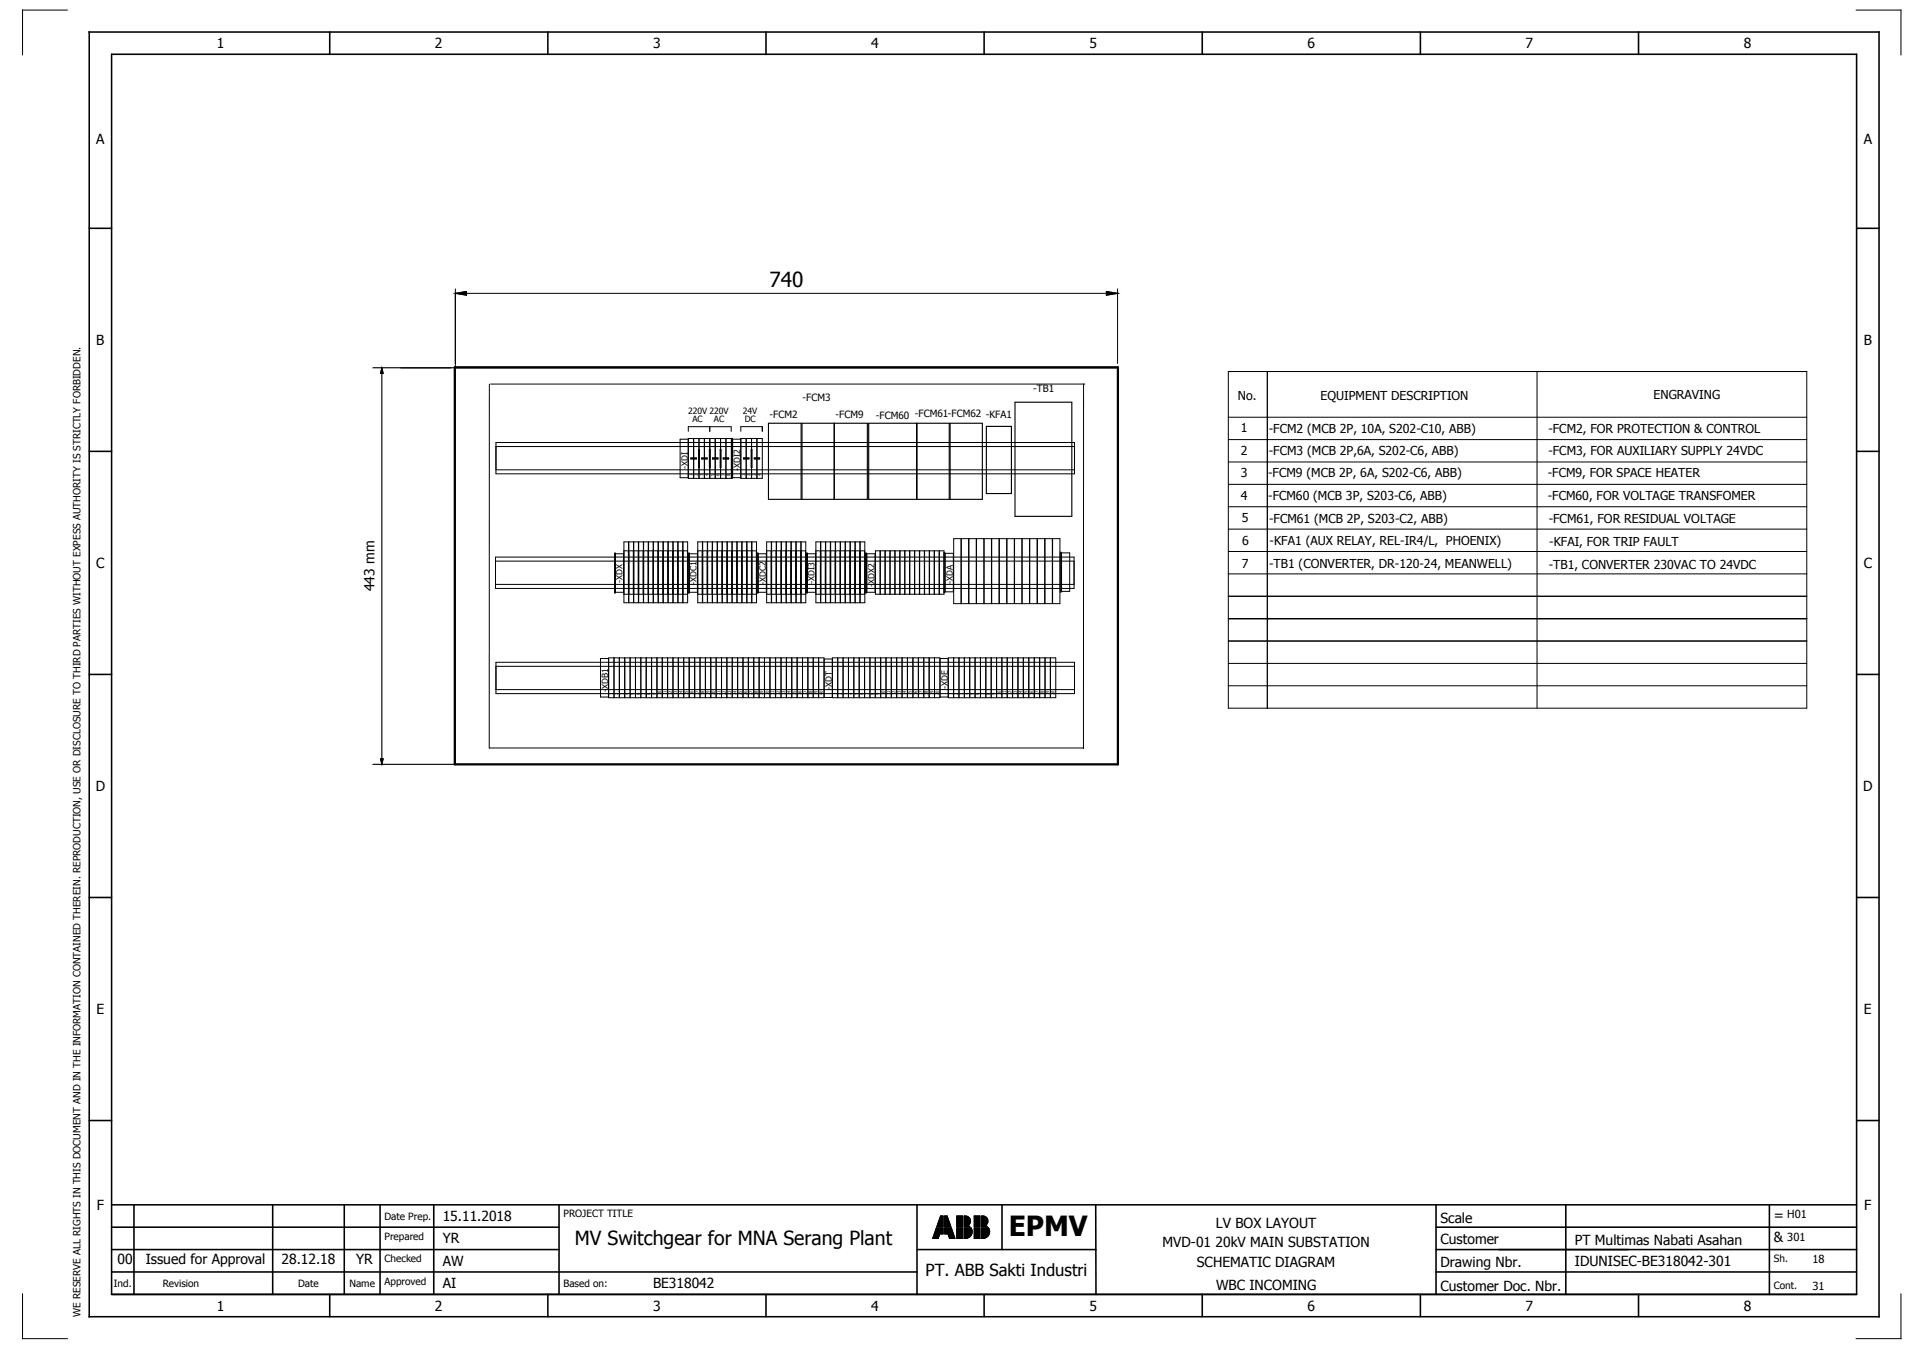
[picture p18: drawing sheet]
<svg xmlns="http://www.w3.org/2000/svg" width="427mm" height="301mm" viewBox="0 0 427 301" stroke-linecap="round" stroke-linejoin="round" font-family="sans-serif">
<defs><g id="words">
<text font-size="6.2" x="225.4" y="276.2">EPMV</text>
<text font-size="4.6" x="172" y="64.2">740</text>
<text font-size="4.3" x="128.5" y="278.2">MV Switchgear for MNA Serang Plant</text>
<text font-size="3.7" x="206.9" y="285.1">PT. ABB Sakti Industri</text>
<g font-size="3.1">
<text x="48.5" y="10.8">1</text>
<text x="97.2" y="10.8">2</text>
<text x="146" y="10.8">3</text>
<text x="194.7" y="10.8">4</text>
<text x="243.5" y="10.8">5</text>
<text x="292.2" y="10.8">6</text>
<text x="341" y="10.8">7</text>
<text x="389.7" y="10.8">8</text>
<text x="21.5" y="32.2">A</text>
<text x="416.5" y="32.2">A</text>
<text x="21.5" y="77">B</text>
<text x="416.5" y="77">B</text>
<text x="21.5" y="126.9">C</text>
<text x="416.5" y="126.9">C</text>
<text x="83.7" y="132.1" transform="rotate(-90 83.7 132.1)">443 mm</text>
<text x="21.4" y="176.7">D</text>
<text x="416.4" y="176.7">D</text>
<text x="21.6" y="226.5">E</text>
<text x="416.6" y="226.5">E</text>
<text x="21.6" y="270.4">F</text>
<text x="98.9" y="272.8">15.11.2018</text>
<text x="271.7" y="274.2">LV BOX LAYOUT</text>
<text x="321.9" y="273.2">Scale</text>
<text x="396.4" y="272.5">=</text>
<text x="416.6" y="270.4">F</text>
<text x="98.9" y="277.8">YR</text>
<text x="259.8" y="278.6">MVD-01 20kV MAIN SUBSTATION</text>
<text x="321.9" y="277.9">Customer</text>
<text x="351.9" y="278.1">PT Multimas Nabati Asahan</text>
<text x="396.4" y="277.5">&amp;</text>
<text x="26.2" y="282.3">00</text>
<text x="32.6" y="282.3">Issued for Approval</text>
<text x="62.9" y="282.3">28.12.18</text>
<text x="79.6" y="282.3">YR</text>
<text x="98.9" y="282.8">AW</text>
<text x="98.9" y="287.8">AI</text>
<text x="145.9" y="287.8">BE318042</text>
<text x="267.5" y="283.2">SCHEMATIC DIAGRAM</text>
<text x="321.9" y="283.2">Drawing Nbr.</text>
<text x="352" y="282.8">IDUNISEC-BE318042-301</text>
<text x="48.5" y="292.8">1</text>
<text x="97.2" y="292.8">2</text>
<text x="146" y="292.8">3</text>
<text x="194.7" y="292.8">4</text>
<text x="243.5" y="292.8">5</text>
<text x="271.8" y="288.1">WBC INCOMING</text>
<text x="292.2" y="292.8">6</text>
<text x="321.9" y="288.4">Customer Doc. Nbr.</text>
<text x="341" y="292.8">7</text>
<text x="389.7" y="292.8">8</text>
</g>
<g font-size="2.8">
<text x="276.7" y="89.4">No.</text>
<text x="295.1" y="89.4">EQUIPMENT DESCRIPTION</text>
<text x="369.6" y="89.2">ENGRAVING</text>
<text x="277.3" y="96.6">1</text>
<text x="277.3" y="101.6">2</text>
<text x="283.6" y="96.7">-FCM2 (MCB 2P, 10A, S202-C10, ABB)</text>
<text x="283.6" y="101.7">-FCM3 (MCB 2P,6A, S202-C6, ABB)</text>
<text x="346.1" y="96.7">-FCM2, FOR PROTECTION &amp; CONTROL</text>
<text x="346.1" y="101.7">-FCM3, FOR AUXILIARY SUPPLY 24VDC</text>
<text x="277.3" y="106.6">3</text>
<text x="283.4" y="106.5">-FCM9 (MCB 2P, 6A, S202-C6, ABB)</text>
<text x="345.9" y="106.6">-FCM9, FOR SPACE HEATER</text>
<text x="277.3" y="111.8">4</text>
<text x="283.4" y="111.7">-FCM60 (MCB 3P, S203-C6, ABB)</text>
<text x="345.9" y="111.8">-FCM60, FOR VOLTAGE TRANSFOMER</text>
<text x="277.5" y="116.7">5</text>
<text x="283.6" y="116.8">-FCM61 (MCB 2P, S203-C2, ABB)</text>
<text x="346.1" y="116.8">-FCM61, FOR RESIDUAL VOLTAGE</text>
<text x="277.6" y="121.8">6</text>
<text x="283.7" y="121.9">-KFA1 (AUX RELAY, REL-IR4/L, PHOENIX)</text>
<text x="346.2" y="121.9">-KFAI, FOR TRIP FAULT</text>
<text x="277.5" y="126.9">7</text>
<text x="283.6" y="127">-TB1 (CONVERTER, DR-120-24, MEANWELL)</text>
<text x="346.1" y="127">-TB1, CONVERTER 230VAC TO 24VDC</text>
</g>
<g font-size="2.5">
<text x="399.4" y="272.2">H01</text>
<text x="399.4" y="277.2">301</text>
<text x="405.1" y="282.2">18</text>
<text x="405.1" y="288.1">31</text>
</g>
<g font-size="2.2">
<text x="179.4" y="89.6">-FCM3</text>
<text x="230.9" y="87.5">-TB1</text>
<text x="172" y="93.4">-FCM2</text>
<text x="186.7" y="93.4">-FCM9</text>
<text x="195.7" y="93.6">-FCM60 -FCM61-FCM62 -KFA1</text>
<text x="85.9" y="272.5">Date Prep.</text>
<text x="125.9" y="271.9">PROJECT TITLE</text>
<text x="85.9" y="277">Prepared</text>
<text x="85.9" y="282">Checked</text>
<text x="396.4" y="281.9">Sh.</text>
<text x="25.4" y="287.5">Ind.</text>
<text x="36.4" y="287.5">Revision</text>
<text x="66.6" y="287.5">Date</text>
<text x="78.1" y="287.5">Name</text>
<text x="85.9" y="287">Approved</text>
<text x="125.9" y="287.5">Based on:</text>
<text x="396.4" y="287.9">Cont.</text>
<text x="18" y="294.2" transform="rotate(-90 18 294.2)">WE RESERVE ALL RIGHTS IN THIS DOCUMENT AND IN THE INFORMATION CONTAINED THEREIN. REPRODUCTION, USE OR DISCLOSURE TO THIRD PARTIES WITHOUT EXPESS AUTHORITY IS STRICTLY FORBIDDEN.</text>
</g>
<g font-size="1.9">
<text x="153.8" y="92.4">220V 220V</text>
<text x="154.8" y="94.3">AC</text>
<text x="159.6" y="94.3">AC</text>
<text x="166" y="92.4">24V</text>
<text x="166.4" y="94.3">DC</text>
<text x="153.7" y="104.8" transform="rotate(-90 153.7 104.8)">-XDI</text>
<text x="165.4" y="105.3" transform="rotate(-90 165.4 105.3)">-XDI2</text>
<text x="139.1" y="130.2" transform="rotate(-90 139.1 130.2)">-XDX</text>
<text x="155.6" y="130.7" transform="rotate(-90 155.6 130.7)">-XDC1</text>
<text x="171.1" y="130.6" transform="rotate(-90 171.1 130.6)">-XDC2</text>
<text x="182" y="130.5" transform="rotate(-90 182 130.5)">-XDI3</text>
<text x="195.4" y="131.1" transform="rotate(-90 195.4 131.1)">-XDX2</text>
<text x="212.9" y="130.5" transform="rotate(-90 212.9 130.5)">-XDA</text>
<text x="135.9" y="154.5" transform="rotate(-90 135.9 154.5)">-XDB1</text>
<text x="185.9" y="154.1" transform="rotate(-90 185.9 154.1)">-XDT</text>
<text x="211.8" y="154" transform="rotate(-90 211.8 154)">-XDE</text>
</g>
<g font-size="1">
<text x="154.8" y="106.4" transform="rotate(-90 154.8 106.4)">1</text>
<text x="156" y="106.4" transform="rotate(-90 156 106.4)">2</text>
<text x="157.2" y="106.4" transform="rotate(-90 157.2 106.4)">3</text>
<text x="158.4" y="106.4" transform="rotate(-90 158.4 106.4)">4</text>
<text x="159.6" y="106.4" transform="rotate(-90 159.6 106.4)">5</text>
<text x="160.8" y="106.4" transform="rotate(-90 160.8 106.4)">6</text>
<text x="162" y="106.4" transform="rotate(-90 162 106.4)">7</text>
<text x="163.2" y="106.4" transform="rotate(-90 163.2 106.4)">8</text>
<text x="166.5" y="106.4" transform="rotate(-90 166.5 106.4)">1</text>
<text x="167.7" y="106.4" transform="rotate(-90 167.7 106.4)">2</text>
<text x="168.9" y="106.4" transform="rotate(-90 168.9 106.4)">3</text>
<text x="170.1" y="106.4" transform="rotate(-90 170.1 106.4)">4</text>
<text x="137" y="155.4" transform="rotate(-90 137 155.4)">1</text>
<text x="138.2" y="155.4" transform="rotate(-90 138.2 155.4)">2</text>
<text x="139.4" y="155.4" transform="rotate(-90 139.4 155.4)">3</text>
<text x="140.6" y="155.4" transform="rotate(-90 140.6 155.4)">4</text>
<text x="141.8" y="155.4" transform="rotate(-90 141.8 155.4)">5</text>
<text x="143" y="155.4" transform="rotate(-90 143 155.4)">6</text>
<text x="144.2" y="155.4" transform="rotate(-90 144.2 155.4)">7</text>
<text x="145.4" y="155.4" transform="rotate(-90 145.4 155.4)">8</text>
<text x="146.6" y="155.4" transform="rotate(-90 146.6 155.4)">9</text>
<text x="147.8" y="155.4" transform="rotate(-90 147.8 155.4)">10</text>
<text x="148.9" y="155.4" transform="rotate(-90 148.9 155.4)">11</text>
<text x="150.1" y="155.4" transform="rotate(-90 150.1 155.4)">12</text>
<text x="151.3" y="155.4" transform="rotate(-90 151.3 155.4)">13</text>
<text x="152.5" y="155.4" transform="rotate(-90 152.5 155.4)">14</text>
<text x="153.7" y="155.4" transform="rotate(-90 153.7 155.4)">15</text>
<text x="155" y="155.4" transform="rotate(-90 155 155.4)">16</text>
<text x="156.2" y="155.4" transform="rotate(-90 156.2 155.4)">17</text>
<text x="157.4" y="155.4" transform="rotate(-90 157.4 155.4)">18</text>
<text x="158.6" y="155.4" transform="rotate(-90 158.6 155.4)">19</text>
<text x="159.8" y="155.4" transform="rotate(-90 159.8 155.4)">20</text>
<text x="161" y="155.4" transform="rotate(-90 161 155.4)">21</text>
<text x="162.2" y="155.4" transform="rotate(-90 162.2 155.4)">22</text>
<text x="163.4" y="155.4" transform="rotate(-90 163.4 155.4)">23</text>
<text x="164.6" y="155.4" transform="rotate(-90 164.6 155.4)">24</text>
<text x="165.8" y="155.4" transform="rotate(-90 165.8 155.4)">25</text>
<text x="167" y="155.4" transform="rotate(-90 167 155.4)">26</text>
<text x="168.2" y="155.4" transform="rotate(-90 168.2 155.4)">27</text>
<text x="169.4" y="155.4" transform="rotate(-90 169.4 155.4)">28</text>
<text x="170.6" y="155.4" transform="rotate(-90 170.6 155.4)">29</text>
<text x="171.8" y="155.4" transform="rotate(-90 171.8 155.4)">30</text>
<text x="173" y="155.4" transform="rotate(-90 173 155.4)">31</text>
<text x="174.3" y="155.4" transform="rotate(-90 174.3 155.4)">32</text>
<text x="175.5" y="155.4" transform="rotate(-90 175.5 155.4)">33</text>
<text x="176.7" y="155.4" transform="rotate(-90 176.7 155.4)">34</text>
<text x="177.9" y="155.4" transform="rotate(-90 177.9 155.4)">35</text>
<text x="179.1" y="155.4" transform="rotate(-90 179.1 155.4)">36</text>
<text x="180.3" y="155.4" transform="rotate(-90 180.3 155.4)">37</text>
<text x="181.5" y="155.4" transform="rotate(-90 181.5 155.4)">38</text>
<text x="182.7" y="155.4" transform="rotate(-90 182.7 155.4)">39</text>
<text x="183.9" y="155.4" transform="rotate(-90 183.9 155.4)">40</text>
<text x="187" y="155.4" transform="rotate(-90 187 155.4)">1</text>
<text x="188.2" y="155.4" transform="rotate(-90 188.2 155.4)">2</text>
<text x="189.4" y="155.4" transform="rotate(-90 189.4 155.4)">3</text>
<text x="190.6" y="155.4" transform="rotate(-90 190.6 155.4)">4</text>
<text x="191.8" y="155.4" transform="rotate(-90 191.8 155.4)">5</text>
<text x="193" y="155.4" transform="rotate(-90 193 155.4)">6</text>
<text x="194.2" y="155.4" transform="rotate(-90 194.2 155.4)">7</text>
<text x="195.4" y="155.4" transform="rotate(-90 195.4 155.4)">8</text>
<text x="196.6" y="155.4" transform="rotate(-90 196.6 155.4)">9</text>
<text x="197.8" y="155.4" transform="rotate(-90 197.8 155.4)">10</text>
<text x="198.9" y="155.4" transform="rotate(-90 198.9 155.4)">11</text>
<text x="200.1" y="155.4" transform="rotate(-90 200.1 155.4)">12</text>
<text x="201.3" y="155.4" transform="rotate(-90 201.3 155.4)">13</text>
<text x="202.5" y="155.4" transform="rotate(-90 202.5 155.4)">14</text>
<text x="203.7" y="155.4" transform="rotate(-90 203.7 155.4)">15</text>
<text x="205" y="155.4" transform="rotate(-90 205 155.4)">16</text>
<text x="206.2" y="155.4" transform="rotate(-90 206.2 155.4)">17</text>
<text x="207.4" y="155.4" transform="rotate(-90 207.4 155.4)">18</text>
<text x="208.6" y="155.4" transform="rotate(-90 208.6 155.4)">19</text>
<text x="209.8" y="155.4" transform="rotate(-90 209.8 155.4)">20</text>
<text x="212.9" y="155.4" transform="rotate(-90 212.9 155.4)">1</text>
<text x="214.1" y="155.4" transform="rotate(-90 214.1 155.4)">2</text>
<text x="215.3" y="155.4" transform="rotate(-90 215.3 155.4)">3</text>
<text x="216.5" y="155.4" transform="rotate(-90 216.5 155.4)">4</text>
<text x="217.7" y="155.4" transform="rotate(-90 217.7 155.4)">5</text>
<text x="218.9" y="155.4" transform="rotate(-90 218.9 155.4)">6</text>
<text x="220.1" y="155.4" transform="rotate(-90 220.1 155.4)">7</text>
<text x="221.3" y="155.4" transform="rotate(-90 221.3 155.4)">8</text>
<text x="222.5" y="155.4" transform="rotate(-90 222.5 155.4)">9</text>
<text x="223.7" y="155.4" transform="rotate(-90 223.7 155.4)">10</text>
<text x="224.8" y="155.4" transform="rotate(-90 224.8 155.4)">11</text>
<text x="226" y="155.4" transform="rotate(-90 226 155.4)">12</text>
<text x="227.2" y="155.4" transform="rotate(-90 227.2 155.4)">13</text>
<text x="228.4" y="155.4" transform="rotate(-90 228.4 155.4)">14</text>
<text x="229.6" y="155.4" transform="rotate(-90 229.6 155.4)">15</text>
<text x="230.9" y="155.4" transform="rotate(-90 230.9 155.4)">16</text>
<text x="232.1" y="155.4" transform="rotate(-90 232.1 155.4)">17</text>
<text x="233.3" y="155.4" transform="rotate(-90 233.3 155.4)">18</text>
<text x="234.5" y="155.4" transform="rotate(-90 234.5 155.4)">19</text>
<text x="235.7" y="155.4" transform="rotate(-90 235.7 155.4)">20</text>
</g>
</g></defs>
<g fill="none" stroke="#000" stroke-width=".35">
<path d="M19.9 7.2h400v287h-400zM24.9 12.1h390v277.1h-390zM73.7 7.2v5M122.4 7.2v5M171.2 7.2v5M219.9 7.2v5M268.7 7.2v5M317.4 7.2v5M366.2 7.2v5M19.9 51h5M414.9 51h5M19.9 100.8h5"/>
<path d="M414.9 100.8h5M19.9 150.7h5M414.9 150.7h5M19.9 200.5h5M414.9 200.5h5M19.9 250.3h5M414.9 250.3h5M24.9 279.2h100M24.9 269.2h390M24.9 274.2h100M29.9 269.2v20M60.9 269.2v20"/>
<path d="M76.9 269.2v20M84.9 269.2v20M96.9 269.2v20M124.9 269.2v20M204.9 279.2h40M204.9 269.2v20M223.9 269.2v10M244.9 269.2v20M320.9 279.2h94M320.9 269.2v20M320.9 274.2h94M349.9 269.2v20"/>
<path d="M395.4 269.2v20M24.9 289.2h390M24.9 284.2h180M73.7 289.2v5M122.4 289.2v5M171.2 289.2v5M219.9 289.2v5M268.7 289.2v5M317.4 289.2v5M320.9 284.2h94M366.2 289.2v5"/>
</g>
<g fill="none" stroke="#000" stroke-width=".22">
<path d="M15 2.3h-10v10M414.8 2.3h10v10M101.8 65.5h.1M101.8 64.5v17.5M101.8 65.5l2.5-.4v.9zM104.3 65.5h143M247.3 65.1l2.5 .4-2.5 .5zM249.8 65.5h.1M249.8 64.5v16.7M85.3 82.2l.3 1.2h-.5zM89.5 82.2h11.3M109.4 85.8l-.1 81.4"/>
<path d="M109.7 85.8h132.8M110.8 98.9h129.3v7h-129.3zM110.8 99.8h129.3M153.8 96.4v-1.1h9.6v1.1M153.8 98.1h-1.8v8.6h1.8M155 98v8.9M156.2 98v8.9M157.4 98v8.9M158.6 95.3v1.1M158.6 98v8.9M159.8 98v8.9M161 98v8.9"/>
<path d="M162.2 98v8.9M163.5 97.9v8.9h.2v-8.9l-9.9 .1v8.9h9.6v-8.9M165.6 98.1h-1.9v8.6h1.9M165.6 98h4.8v8.9h-4.8zM165.6 96.4v-1.1h4.8v1.1M166.8 98v8.9M168 98v8.9M169.2 98v8.9M242.2 85.8l-.1 81.5M249.8 82.2h-148l-.1 88.6M249.8 82.2v3.6M249.8 82.2v88.7"/>
<path d="M274.5 93.2h129.3M274.5 83h129.3v75.2h-129.3zM274.5 98.2h129.3M283.2 83v75.2M343.5 83v75.2M110.8 105h129.3M154.4 102.3h1.2v.2h-1.2zM156.1 100.4h.2v4h-.2zM156.8 102.3h1.2v.2h-1.2zM158.5 100.4h.2v4h-.2zM159.2 102.3h1.2v.2h-1.2zM160.9 100.4h.2v4h-.2z"/>
<path d="M161.6 102.3h1.2v.2h-1.2zM166.2 102.3h1.2v.2h-1.2zM167.9 100.4h.2v4h-.2zM168.6 102.3h1.2v.2h-1.2zM274.5 103.2h129.3M274.5 108.2h129.3M274.5 118.2h129.3M274.5 113.2h129.3M110.7 124.5h129.3v7h-129.3zM110.7 130.6h129.3M110.7 125.4h129.3M137.3 123.6h.2v8.9h-.2z"/>
<path d="M137.5 123.7h1.9v8.6h-1.9M139.4 121.1h1.1v13.6h-1.1zM139.4 132.8h1M139.4 123.1h1M140.5 121.1h1.1v13.6h-1.1zM140.5 123.1h1v9.7h-1M141.6 121.1h1.1v13.6h-1.1zM141.6 123.1h1v9.7h-1M142.7 121.1h1.1v13.6h-1.1zM142.7 132.8h1M142.7 123.1h1M143.8 121.1h1.1v13.6h-1.1z"/>
<path d="M143.8 123.1h1v9.7h-1M144.9 121.1h1.1v13.6h-1.1zM144.9 123.1h1v9.7h-1M146 121.1h1.1v13.6h-1.1zM146 132.8h1M146 123.1h1M147.1 121.1h1.1v13.6h-1.1zM147.1 123.1h1v9.7h-1M148.2 121.1h1.1v13.6h-1.1zM148.2 123.1h1v9.7h-1M149.3 121.1h1.1v13.6h-1.1zM149.3 132.8h1"/>
<path d="M149.3 123.1h1M150.4 121.1h1.1v13.6h-1.1zM150.4 123.1h1v9.7h-1M151.5 121.1h1.1v13.6h-1.1zM151.5 123.1h1v9.7h-1M152.6 121.1h1.1v13.6h-1.1zM152.6 123.1h1v9.7h-1M153.8 123.6h.2v8.9h-.2zM154 123.7h1.9v8.6h-1.9M155.9 121.1h1.1v13.6h-1.1zM155.9 123.1h1v9.7h-1M157 121.1h1.1v13.6h-1.1z"/>
<path d="M157 132.8h1M157 123.1h1M158.1 121.1h1.1v13.6h-1.1zM158.1 123.1h1v9.7h-1M159.2 121.1h1.1v13.6h-1.1zM159.2 123.1h1v9.7h-1M160.3 121.1h1.1v13.6h-1.1zM160.3 132.8h1M160.3 123.1h1M161.4 121.1h1.1v13.6h-1.1zM161.4 123.1h1v9.7h-1M162.5 121.1h1.1v13.6h-1.1z"/>
<path d="M162.5 123.1h1v9.7h-1M163.6 121.1h1.1v13.6h-1.1zM163.6 132.8h1M163.6 123.1h1M164.7 121.1h1.1v13.6h-1.1zM164.7 123.1h1v9.7h-1M165.8 121.1h1.1v13.6h-1.1zM165.8 123.1h1v9.7h-1M166.9 121.1h1.1v13.6h-1.1zM166.9 123.1h1v9.7h-1M168 121.1h1.1v13.6h-1.1zM168 123.1h1v9.7h-1"/>
<path d="M169.2 123.6h.2v8.9h-.2zM169.4 123.7h1.9v8.6h-1.9M171.3 121.1h1.1v13.6h-1.1zM171.3 132.8h1M171.3 123.1h1M172.4 121.1h1.1v13.6h-1.1zM172.4 123.1h1v9.7h-1M173.5 123.1h1v9.7h-1M173.5 121.1h1.1v13.6h-1.1zM174.6 121.1h1.1v13.6h-1.1zM174.6 132.8h1M174.6 123.1h1"/>
<path d="M175.7 121.1h1.1v13.6h-1.1zM175.7 123.1h1v9.7h-1M176.8 121.1h1.1v13.6h-1.1zM176.8 123.1h1v9.7h-1M177.9 121.1h1.1v13.6h-1.1zM177.9 132.8h1M177.9 123.1h1M179 121.1h1.1v13.6h-1.1zM179 123.1h1v9.7h-1M180.2 123.6h.2v8.9h-.2zM180.4 123.7h1.9v8.6h-1.9M182.3 121.1h1.1v13.6h-1.1z"/>
<path d="M182.3 123.1h1v9.7h-1M183.4 121.1h1.1v13.6h-1.1zM183.4 123.1h1v9.7h-1M184.5 121.1h1.1v13.6h-1.1zM184.5 123.1h1v9.7h-1M185.6 121.1h1.1v13.6h-1.1zM185.6 123.1h1v9.7h-1M186.7 121.1h1.1v13.6h-1.1zM186.7 123.1h1v9.7h-1M187.8 121.1h1.1v13.6h-1.1zM187.8 123.1h1v9.7h-1M188.9 121.1h1.1v13.6h-1.1z"/>
<path d="M188.9 132.8h1M188.9 123.1h1M190 121.1h1.1v13.6h-1.1zM190 123.1h1v9.7h-1M191.1 121.1h1.1v13.6h-1.1zM191.1 123.1h1v9.7h-1M192.2 121.1h1.1v13.6h-1.1zM192.2 132.8h1M192.2 123.1h1M193.4 123.6h.2v8.9h-.2zM193.7 123.7h1.9v8.6h-1.9zM195.6 123.1h1.1v9.7h-1.1z"/>
<path d="M196.7 123.1h1.1v9.7h-1.1zM197.8 123.1h1.1v9.7h-1.1zM198.9 123.1h1.1v9.7h-1.1zM200 123.1h1.1v9.7h-1.1zM201.1 123.1h1.1v9.7h-1.1zM202.2 123.1h1.1v9.7h-1.1zM203.3 123.1h1.1v9.7h-1.1zM204.4 123.1h1.1v9.7h-1.1zM205.5 123.1h1.1v9.7h-1.1zM206.6 123.1h1.1v9.7h-1.1zM207.7 123.1h1.1v9.7h-1.1zM208.8 123.1h1.1v9.7h-1.1z"/>
<path d="M209.9 123.1h1.1v9.7h-1.1zM210.9 123.5h.2v8.9h-.2zM211.2 123.6h1.9v8.6h-1.9zM213.1 120.3h1.7v14.6h-1.7zM214.8 120.3h1.7v14.6h-1.7zM216.5 120.3h1.7v14.6h-1.7zM218.2 120.3h1.7v14.6h-1.7zM219.9 120.3h1.7v14.6h-1.7zM221.6 120.3h1.7v14.6h-1.7zM223.3 120.3h1.7v14.6h-1.7zM225 120.3h1.7v14.6h-1.7zM226.7 120.3h1.7v14.6h-1.7z"/>
<path d="M228.4 120.3h1.7v14.6h-1.7zM230.1 120.3h1.7v14.6h-1.7zM231.8 120.3h1.7v14.6h-1.7zM233.5 120.3h1.7v14.6h-1.7zM235.2 120.3h1.7v14.6h-1.7zM236.9 123.4h.2v8.9h-.2zM237.2 123.5h1.9v8.6h-1.9zM274.5 133.2h129.3M274.5 128.2h129.3M274.5 123.2h129.3M274.5 138.2h129.3M110.8 148h129.3v7h-129.3z"/>
<path d="M110.8 154.1h129.3M110.8 148.9h129.3M136 147h48.1v8.9h-48.1zM136 147.1h-1.8v8.6h1.8M137.2 147v8.9M138.4 147v8.9M139.6 147v8.9M140.8 147v8.9M142 147v8.9M143.2 147v8.9M144.4 147v8.9M145.6 147v8.9"/>
<path d="M146.8 147v8.9M148 147v8.9M149.2 147v8.9M150.4 147v8.9M151.6 147v8.9M152.8 147v8.9M154 147v8.9M155.2 147v8.9M156.4 147v8.9M157.6 147v8.9M158.8 147v8.9M160 147v8.9"/>
<path d="M161.2 147v8.9M162.4 147v8.9M163.6 147v8.9M164.8 147v8.9M166 147v8.9M167.2 147v8.9M168.4 147v8.9M169.6 147v8.9M170.8 147v8.9M172 147v8.9M172.1 147v8.9M173.3 147v8.9"/>
<path d="M174.5 147v8.9M175.7 147v8.9M176.9 147v8.9M178.1 147v8.9M179.3 147v8.9M180.5 147v8.9M181.7 147v8.9M182.9 147v8.9M186 147h24v8.9h-24zM186 147.2h-1.8v8.6h1.8M187.2 147v8.9M188.4 147v8.9"/>
<path d="M189.6 147v8.9M190.8 147v8.9M192 147v8.9M193.2 147v8.9M194.4 147v8.9M195.6 147v8.9M196.8 147v8.9M198 147v8.9M199.2 147v8.9M200.4 147v8.9M201.6 147v8.9M202.8 147v8.9"/>
<path d="M204 147v8.9M205.2 147v8.9M206.4 147v8.9M207.6 147v8.9M208.8 147v8.9M211.9 147h24v8.9h-24zM211.9 147.1h-1.8v8.6h1.8M213.1 147v8.9M214.3 147v8.9M215.5 147v8.9M216.7 147v8.9M217.9 147v8.9"/>
<path d="M219.1 147v8.9M220.3 147v8.9M221.5 147v8.9M222.7 147v8.9M223.9 147v8.9M225.1 147v8.9M226.3 147v8.9M227.5 147v8.9M228.7 147v8.9M229.9 147v8.9M231.1 147v8.9M232.3 147v8.9"/>
<path d="M233.5 147v8.9M234.7 147v8.9M274.5 143.2h129.3M274.5 153.2h129.3M274.5 148.2h129.3M85.1 169.5h.5l-.3 1.3zM101.8 170.8h148M109.4 167.1h132.8M208.5 276.5v.2M208.6 276.3v.4M208.6 276.1v.6M208.7 275.9v.8"/>
<path d="M208.8 275.6v1.1M208.9 275.4v1.3M209 275.2v1.5M209 275v1.7M209.1 274.7v2M209.2 274.5v2.2M209.3 274.3l-.9 2.4h1.3l.3-1M209.3 274.3h1.5v1.4h-.8M209.3 274.3v2.4M209.4 273.8v.2M209.4 274.3v2.4M209.5 273.6v.4"/>
<path d="M209.5 274.3v2.4M209.6 273.4v.6M209.6 274.3v2.4M209.7 273.2v.8M209.7 274.3v2.4M209.7 273v1M209.7 274.3v2.2M209.8 272.7v1.3M209.8 274.3v2M209.9 272.5v1.5M209.9 274.3v1.8M210 272.3v1.7"/>
<path d="M210 274.3v1.6M210 272.1v1.9M210 274.3v1.4M210.1 271.8v2.2M210.1 274.3v1.4M210.2 271.7h.6v2.3h-1.4zM210.2 271.7v2.3M210.2 274.3v1.4M210.3 271.7v2.3M210.3 274.3v1.4M210.4 271.7v2.3M210.4 274.3v1.4"/>
<path d="M210.5 271.7v2.3M210.5 274.3v1.4M210.6 271.7v2.3M210.6 274.3v1.4M210.7 271.7v2.3M210.7 274.3v1.4M210.8 271.7v2.3M210.8 274.3v1.4M211.1 271.7h.6l.8 2.3h-1.4zM211.1 271.7v2.3M211.1 274.3v1.4M211.2 271.7v2.3"/>
<path d="M211.2 274.3v1.4M211.3 271.7v2.3M211.3 274.3v1.4M211.4 271.7v2.3M211.4 274.3v1.4M211.5 271.7v2.3M211.5 274.3v1.4M211.6 271.7v2.3M211.6 274.3v1.4M211.7 271.7v2.3M211.7 274.3v1.4M211.8 271.9v2.1"/>
<path d="M211.8 274.3v1.4M211.8 275.7h-.7v-1.4h1.5l.8 2.4M211.8 275.7l.4 1h1.2M211.8 272.1v1.9M211.9 272.3v1.7M211.9 274.3v1.6M212 272.5v1.5M212 274.3v1.8M212.1 272.8v1.2M212.1 274.3v2M212.2 273v1M212.2 274.3v2.3"/>
<path d="M212.2 273.2v.8M212.2 274.3v2.4M212.3 273.4v.6M212.3 274.3v2.4M212.4 273.7v.3M212.4 274.3v2.4M212.5 273.9v.1M212.5 274.3v2.4M212.6 274.3v2.4M212.7 274.6v2.1M212.8 274.8v1.9M212.9 275v1.7"/>
<path d="M212.9 275.2v1.5M213 275.5v1.2M213.1 275.7v1M213.2 275.9v.8M213.3 276.1v.6M213.3 276.3v.4M213.4 276.6v.1M213.8 271.7h1.3v2.3h-1.3zM213.8 274.3h1.3v2.4h-1.3zM213.9 271.7v2.3M213.9 274.3v2.4M214 271.7v2.3"/>
<path d="M214 274.3v2.4M214.1 271.7v2.3M214.1 274.3v2.4M214.2 271.7v2.3M214.2 274.3v2.4M214.3 271.7v2.3M214.3 274.3v2.4M214.4 271.7v2.3M214.4 274.3v2.4M214.5 271.7v2.3M214.5 274.3v2.4M214.6 271.7v2.3"/>
<path d="M214.6 274.3v2.4M214.7 271.7v2.3M214.7 274.3v2.4M214.8 271.7v2.3M214.8 274.3v2.4M214.9 271.7v2.3M214.9 274.3v2.4M215 271.7v2.3M215 274.3v2.4M215.4 271.7a1.16 1.16 0 0 1 1.4 .6 1.16 1.16 0 0 1-.5 1.5l.5 .2h-1.4zM215.5 271.7v2.3M215.5 274.3v2.4"/>
<path d="M215.6 271.7v2.3M215.6 274.3v2.4M215.7 271.7v2.3M215.7 274.3v2.4M215.8 271.7v2.3M215.8 274.3v2.4M215.9 271.7v2.3M215.9 274.3v2.4M216 271.7v2.3M216 274.3v2.3M216.1 271.7v2.3M216.1 274.3v2.3"/>
<path d="M216.2 271.7v2.3M216.2 274.3v2.3M216.3 271.8v2.2M216.3 274.3v2.3M216.4 271.8v2.2M216.4 274.3v2.2M216.5 271.9v1.8M216.5 273.8v.2M216.5 274.3v2.2M216.5 271.9v1.7M216.5 273.9v.1M216.6 272v1.5"/>
<path d="M216.6 273.9v.1M216.6 274.3v2.1M216.7 272.1v1.4M216.7 274h.1M216.7 274.3v2.1M216.8 272.2v1.1M216.8 274.3v2M216.8 272.4v.8M216.8 274.3v1.9M216.9 274.3v1.8M217 274.3v1.7M217 274.3a1.5 1.5 0 0 1-1.2 2.4"/>
<path d="M217 274.3h-1.6v2.4h.4M217.1 274.4v1.5M217.2 274.5v1.3M217.2 274.8v.8M217.7 271.7h1.3v2.3h-1.3zM217.7 274.3h1.3v2.4h-1.3zM217.8 271.7v2.3M217.8 274.3v2.4M217.9 271.7v2.3M217.9 274.3v2.4M218 271.7v2.3M218 274.3v2.4"/>
<path d="M218.1 271.7v2.3M218.1 274.3v2.4M218.2 271.7v2.3M218.2 274.3v2.4M218.3 271.7v2.3M218.3 274.3v2.4M218.4 271.7v2.3M218.4 274.3v2.4M218.5 271.7v2.3M218.5 274.3v2.4M218.6 271.7v2.3M218.6 274.3v2.4"/>
<path d="M218.7 271.7v2.3M218.7 274.3v2.4M218.8 271.7v2.3M218.8 274.3v2.4M218.9 271.7v2.3M218.9 274.3v2.4M219 271.7v2.3M219 274.3v2.4M219.3 274.3h1.6a1.53 1.53 0 0 1 0 1.7 1.53 1.53 0 0 1-1.6 .7zM219.3 271.7a1.16 1.16 0 0 1 1.4 .6 1.16 1.16 0 0 1-.5 1.5l.5 .2h-1.4zM219.4 271.7v2.3M219.4 274.3v2.4"/>
<path d="M219.5 271.7v2.3M219.5 274.3v2.4M219.6 271.7v2.3M219.6 274.3v2.4M219.7 271.7v2.3M219.7 274.3v2.4M219.8 271.7v2.3M219.8 274.3v2.4M219.9 271.7v2.3M219.9 274.3v2.3M220 271.7v2.3M220 274.3v2.3"/>
<path d="M220.1 271.7v2.3M220.1 274.3v2.3M220.2 271.8v2.2M220.2 274.3v2.3M220.3 271.8v2.2M220.3 274.3v2.2M220.4 271.9v1.8M220.4 273.8v.2M220.4 274.3v2.2M220.4 271.9v1.7M220.4 273.9v.1M220.5 272v1.5"/>
<path d="M220.5 273.9v.1M220.5 274.3v2.1M220.6 272.1v1.3M220.6 274h.1M220.6 274.3v2.1M220.7 272.2v1.1M220.7 274.3v2M220.8 272.4v.8M220.8 274.3v1.9M220.8 274.3v1.8M220.9 274.3v1.7M221 274.4v1.5"/>
<path d="M221.1 274.6v1.2M221.1 274.8v.7M5 289.1v10h10M424.8 289.1v10h-10"/>
</g>
<path d="M101.8 65.5l2.5-.4v.9zM247.3 65.1l2.5 .4-2.5 .5zM85.3 82.2l.3 1.2h-.5zM154.4 102.3h1.2v.2h-1.2zM156.8 102.3h1.2v.2h-1.2zM159.2 102.3h1.2v.2h-1.2zM161.6 102.3h1.2v.2h-1.2zM166.2 102.3h1.2v.2h-1.2zM168.6 102.3h1.2v.2h-1.2zM85.1 169.5h.5l-.3 1.3z" fill="#000" stroke="#000" stroke-width=".22"/>
<path d="M83.3 82.2h18.4M85.3 83.2v86.6M171.7 94.6h7.3v17h-7.3zM179.2 94.6h14.6v17h-14.6zM186.4 94.6v17M194.1 94.6h10.7v17h-10.7zM204.9 94.6h7.2v17h-7.2zM212.3 94.6h7.2v17h-7.2zM220.4 95.3h5.6v15h-5.6zM226.8 89.9h12.7v25.5h-12.7zM83.3 170.8h18.4" fill="none" stroke="#000" stroke-width=".25"/>
<path d="M101.6 82.1h148.2v88.7h-148.2z" fill="none" stroke="#000" stroke-width=".5"/>
<use href="#words"/>
</svg>
